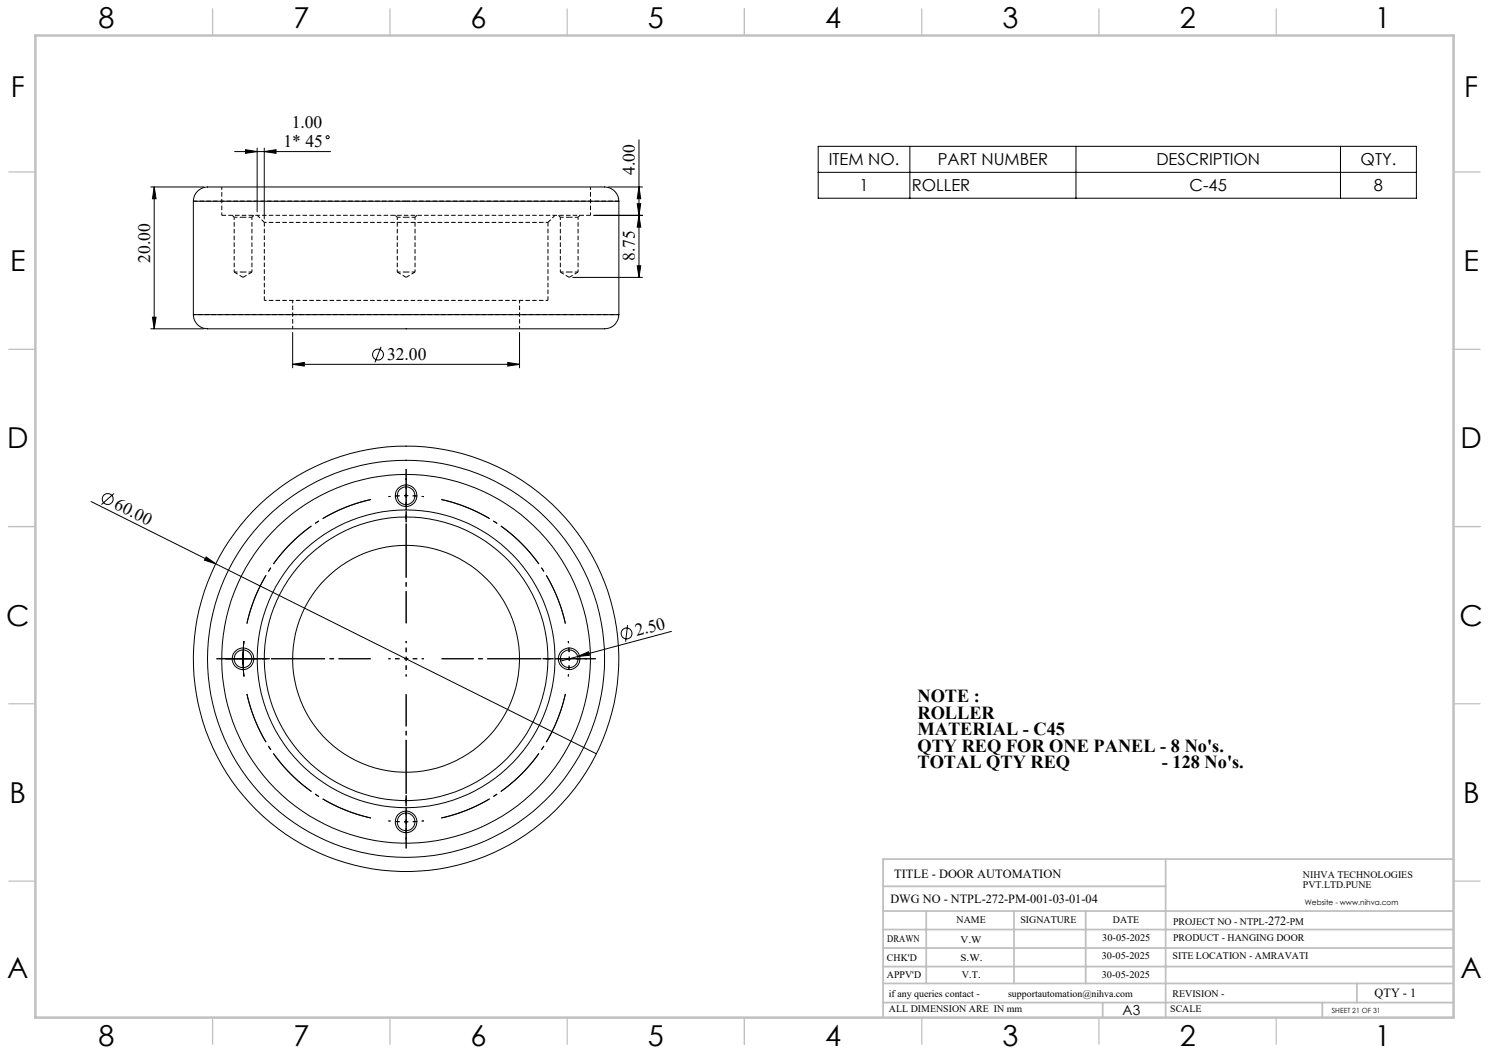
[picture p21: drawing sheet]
<svg xmlns="http://www.w3.org/2000/svg" width="420mm" height="297mm" viewBox="0 0 420 297" stroke-linecap="round" stroke-linejoin="round" font-family="sans-serif">
<defs><g id="words">
<g font-size="8.1">
<text x="27.8" y="8">8</text>
<text x="82.8" y="8">7</text>
<text x="132.8" y="8">6</text>
<text x="182.8" y="8">5</text>
<text x="232.8" y="8">4</text>
<text x="282.8" y="8">3</text>
<text x="332.8" y="8">2</text>
<text x="387.8" y="8">1</text>
<text x="3" y="27.2">F</text>
<text x="413" y="27.2">F</text>
<text x="2.8" y="76.5">E</text>
<text x="412.8" y="76.5">E</text>
<text x="2" y="126.5">D</text>
<text x="412" y="126.5">D</text>
<text x="1.7" y="176.5">C</text>
<text x="411.7" y="176.5">C</text>
<text x="2.7" y="226.5">B</text>
<text x="412.7" y="226.5">B</text>
<text x="2" y="275.7">A</text>
<text x="412" y="275.7">A</text>
<text x="27.8" y="295">8</text>
<text x="82.8" y="295">7</text>
<text x="132.8" y="295">6</text>
<text x="182.8" y="295">5</text>
<text x="232.8" y="295">4</text>
<text x="282.8" y="295">3</text>
<text x="332.8" y="295">2</text>
<text x="387.8" y="295">1</text>
</g>
<g font-size="5.2">
<text x="258.8" y="198.1">NOTE :</text>
<text x="258.8" y="202.7">ROLLER</text>
<text x="258.8" y="207.4">MATERIAL - C45</text>
<text x="258.8" y="212">QTY REQ FOR ONE PANEL - 8 No's.</text>
<text x="258.8" y="216.6">TOTAL QTY REQ</text>
<text x="327.7" y="216.6">- 128 No's.</text>
</g>
<g font-size="4.9">
<text x="80" y="41.6">1* 45</text>
<text x="82.3" y="36.1">1.00</text>
<text x="179.1" y="49.3" transform="rotate(-90 179.1 49.3)">4.00</text>
<text x="42.4" y="74.1" transform="rotate(-90 42.4 74.1)">20.00</text>
<text x="179.1" y="73.6" transform="rotate(-90 179.1 73.6)">8.75</text>
<text x="109.2" y="101.6">32.00</text>
<text x="32" y="143.3" transform="rotate(27 32 143.3)">60.00</text>
<text x="179.6" y="179.5" transform="rotate(-15 179.6 179.5)">2.50</text>
</g>
<g font-size="4.7">
<text x="233.8" y="46.6">ITEM NO.</text>
<text x="264.5" y="46.6">PART NUMBER</text>
<text x="326.2" y="46.6">DESCRIPTION</text>
<text x="383.8" y="46.6">QTY.</text>
<text x="242.4" y="53.9">1</text>
<text x="257.2" y="53.9">ROLLER</text>
<text x="335.6" y="53.9">C-45</text>
<text x="387.5" y="53.9">8</text>
</g>
<text font-size="3.9" x="316.7" y="286.4">A3</text>
<g font-size="3.5">
<text x="252.2" y="247.6">TITLE - DOOR AUTOMATION</text>
<text x="251.2" y="254.7">DWG NO - NTPL-272-PM-001-03-01-04</text>
<text x="357.7" y="260.9">272</text>
<text x="387.7" y="281.1">QTY - 1</text>
</g>
<g font-size="2.8">
<text x="367.5" y="247.6">NIHVA TECHNOLOGIES</text>
<text x="367.5" y="250.5">PVT.LTD.PUNE</text>
<text x="269.8" y="260.3">NAME</text>
<text x="287.8" y="260.3">SIGNATURE</text>
<text x="313.9" y="260.4">DATE</text>
<text x="330.9" y="261">PROJECT NO - NTPL-</text>
<text x="362.9" y="261">-PM</text>
<text x="250.3" y="265.6">DRAWN</text>
<text x="270.9" y="266.1">V.W</text>
<text x="310.9" y="265.5">30-05-2025</text>
<text x="330.9" y="265.5">PRODUCT - HANGING DOOR</text>
<text x="250.2" y="271.1">CHK'D</text>
<text x="250.2" y="275.8">APPV'D</text>
<text x="270.9" y="271.1">S.W.</text>
<text x="271.3" y="275.8">V.T.</text>
<text x="310.8" y="270.6">30-05-2025</text>
<text x="310.8" y="275.8">30-05-2025</text>
<text x="330.7" y="270.6">SITE LOCATION - AMRAVATI</text>
<text x="250.7" y="281.1">if any queries contact -</text>
<text x="284.3" y="281.1">supportautomation@nihva.com</text>
<text x="330.7" y="281.1">REVISION -</text>
<text x="250.7" y="285.6">ALL DIMENSION ARE IN mm</text>
<text x="330.1" y="285.6">SCALE</text>
</g>
<text font-size="2.1" x="368.1" y="255.1">Website - www.nihva.com</text>
<text font-size="2" x="375.7" y="285.6">SHEET 21 OF 31</text>
</g></defs>
<g fill="none" stroke="#000" stroke-width=".28">
<path d="M180.2 39.4v38.8M42.5 52.7h15M43.5 52.7l.5 3.4h-1zM43.5 52.7v40M54.5 56.8a4.4 4.4 0 0 1 5.5-4.1h99.2a89.8 89.8 0 0 1 12.7 .3 4.1 4.1 0 0 1 2.7 3.8M54.5 56.8h120.1M54.5 56.8v32M66.2 42.8h27M69.3 42.2l3.2 .6-3.2 .4zM72.5 41.8v18M74.5 42.8l3.4-.6v1zM74.5 41.8v19.9"/>
<path d="M171.6 52.7h9.6M174.6 56.8v32M179.7 57.5h1l-.5 3.2zM180.2 52.7l.5 3.4h-1zM230.8 41.3h168.7v14.6h-168.7zM230.8 48.6h168.7M256.6 41.3v14.6M303.5 41.3v14.6M378.1 41.3v14.6M161.5 78.2h19.7M167.5 60.7h13.7M179.7 75h1l-.5 3.2z"/>
<path d="M180.2 60.7l.5 3.4h-1zM42.5 92.7h15M43 89.5h1l-.5 3.2zM54.5 88.8a4.4 4.4 0 0 0 5.5 3.9h99.2a89.8 89.8 0 0 0 12.7-.2 4 4 0 0 0 2.7-3.7M54.5 88.8h120.1M82.6 93.8v9.9M107.5 97.8l-1.7 4.4M146.5 93.8v9.9M82.6 102.8l3.2-.6v1.1zM82.6 102.8h63.9M143.2 102.2l3.3 .6-3.3 .5zM32.1 139.2l-3.5 3.1"/>
<path d="M25.7 141.5l35.2 17.5M58.1 157.1l2.8 1.9-3.2-1zM60.9 159l107.3 53.6M177 176.3l-.5 4.7M189.4 178.1l-26.5 7.1M63.5 185.8h10.1M68.8 180.8a44.3 44.3 0 0 0 0 10M162.9 185.2l3.1-1.4 .3 1zM162.9 185.2l-4.8 1.3"/>
<circle cx="92.4" cy="38.7" r=".43"/>
<circle cx="106.6" cy="100" r="1.54"/>
<circle cx="114.5" cy="139.8" r="3"/>
<circle cx="114.5" cy="139.8" r="2.5"/>
<circle cx="30.4" cy="140.8" r="1.53"/>
<circle cx="176.7" cy="178.7" r="1.54"/>
<circle cx="68.5" cy="185.8" r="2.49"/>
<circle cx="68.6" cy="185.8" r="3.1"/>
<circle cx="114.5" cy="185.8" r="32"/>
<circle cx="114.5" cy="185.8" r="52"/>
<circle cx="114.5" cy="185.8" r="56"/>
<circle cx="114.5" cy="185.8" r="42"/>
<circle cx="114.5" cy="185.8" r="60"/>
<circle cx="114.6" cy="185.8" r="40"/>
<circle cx="160.5" cy="185.8" r="3.1"/>
<circle cx="160.5" cy="185.8" r="2.5"/>
<circle cx="114.5" cy="231.8" r="3.1"/>
<circle cx="114.5" cy="231.8" r="2.5"/>
</g>
<path d="M66.1 76.7l2.5 1.5M68.6 78.2l2.5-1.5M74.6 62.7v22M112.1 76.7l2.5 1.5M114.6 78.2l2.5-1.5M158.1 76.7l2.5 1.5M160.6 78.2l2.5-1.5M166.6 60.7h-104M154.6 84.7v-22" fill="none" stroke="#000" stroke-width=".28" stroke-dasharray="1.3 .6" stroke-dashoffset=".1" stroke-linecap="butt"/>
<path d="M66.1 61.3h2.5M66.1 76.7h2.5M68.6 61.3h2.5M68.6 76.7h2.5M112.1 61.3h2.5M112.1 76.7h2.5M114.6 61.3h2.5M114.6 76.7h2.5M158.1 61.3h2.5M158.1 76.7h2.5M160.6 61.3h2.5M160.6 76.7h2.5" fill="none" stroke="#000" stroke-width=".28" stroke-dasharray="1.3 .6" stroke-dashoffset=".3" stroke-linecap="butt"/>
<path d="M74.6 62.7h80M154.6 84.7h-80M174.6 88.7h-120" fill="none" stroke="#000" stroke-width=".28" stroke-dasharray="1.3 .6" stroke-dashoffset=".6" stroke-linecap="butt"/>
<path d="M62.6 52.7v8M65.5 60.7l.6 .6M71.1 61.3l.5-.6M111.5 60.7l.6 .6M117.1 61.3l.5-.6M157.5 60.7l.6 .6M163.1 61.3l.5-.6M166.6 60.7v-8M82.6 84.7v8M146.6 92.7v-8" fill="none" stroke="#000" stroke-width=".28" stroke-dasharray="1.3 .6" stroke-dashoffset=".4" stroke-linecap="butt"/>
<path d="M66.1 61.3v15.4M71.1 76.7v-15.4M112.1 61.3v15.4M117.1 76.7v-15.4M158.1 61.3v15.4M163.1 76.7v-15.4" fill="none" stroke="#000" stroke-width=".28" stroke-dasharray="1.3 .6" stroke-dashoffset=".5" stroke-linecap="butt"/>
<path d="M54.6 56.7h60M114.6 56.7h60M72.6 60.7l2 2M154.6 62.7l2-2" fill="none" stroke="#000" stroke-width=".28" stroke-dasharray="1.3 .6" stroke-dashoffset=".2" stroke-linecap="butt"/>
<g fill="none" stroke="#000" stroke-width=".28" stroke-dasharray="15.2 1.3 1.3 1.3" stroke-dashoffset="14.6" stroke-linecap="butt">
<path d="M114.6 139.8l-5 .3M114.6 139.8l4.9 .3M114.6 139.8v-5M114.6 139.8v5M114.6 185.8v-5M114.6 185.8h-5M114.6 185.8v5M114.6 185.8h5M160.6 185.8l-.3-5M160.6 185.8l-.3 5M160.6 185.8h5M160.6 185.8h-5"/>
<path d="M114.6 231.8l4.9-.3M114.6 231.8l-5-.3M114.6 231.8v5M114.6 231.8v-5"/>
</g>
<path d="M104.6 140.9a46 46 0 0 0-35 35M159.5 175.9a46 46 0 0 0-35-35M69.6 195.7a46 46 0 0 0 35 35M124.5 230.7a46 46 0 0 0 35-35" fill="none" stroke="#000" stroke-width=".28" stroke-dasharray="15.2 1.3 1.3 1.3" stroke-dashoffset=".5" stroke-linecap="butt"/>
<path d="M114.6 134.8v-2.5M114.6 144.8v2.5M63.6 185.8h-2.5M73.6 185.8h2.5M155.6 185.8h-2.5M165.6 185.8h2.5M114.6 236.8v2.5M114.6 226.8v-2.5" fill="none" stroke="#000" stroke-width=".28" stroke-dasharray="15.2 1.3 1.3 1.3" stroke-linecap="butt"/>
<path d="M114.6 175.8v-41M104.6 185.8h-41M114.6 195.8v41M124.6 185.8h41" fill="none" stroke="#000" stroke-width=".28" stroke-dasharray="15.2 1.3 1.3 1.3" stroke-dashoffset="6.2" stroke-linecap="butt"/>
<g fill="none" stroke="#c0c0c0" stroke-width=".35">
<path d="M60 2.5v7.5M110 2.5v7.5M160 2.5v7.5M210 2.5v7.5M260 2.5v7.5M310 2.5v7.5M360 2.5v7.5M2.5 48.5h7.5M410 48.5h7.5M2.5 98.5h7.5M410 98.5h7.5M2.5 148.5h7.5"/>
<path d="M410 148.5h7.5M2.5 198.5h7.5M410 198.5h7.5M2.5 248.5h7.5M410 248.5h7.5M60 287v7.5M110 287v7.5M160 287v7.5M210 287v7.5M260 287v7.5M310 287v7.5M360 287v7.5"/>
</g>
<g fill="none" stroke="#c0c0c0" stroke-width=".5">
<path d="M249.1 257h160.9M249.1 250h79.7M261.3 257v20.4M286 257v20.4M306.2 257v20.4M328.8 242.3v44.7M410 242.3h-160.9v44.7M249.1 272.6h160.9M249.1 267.4h160.9M249.1 262.2h160.9M249.1 277.4h160.9M382.7 277.4v5.4"/>
<path d="M249.1 282.8h160.9M311 282.8v4.2M373 282.8v4.2"/>
</g>
<path d="M10 10h400v277h-400z" fill="none" stroke="#c0c0c0" stroke-width=".7"/>
<g fill="#000">
<path d="M58.1 157.1l2.8 1.9-3.2-1zM162.9 185.2l3.1-1.4 .3 1z"/>
<path d="M43.5 52.7l.5 3.4h-1zM43 89.5h1l-.5 3.2z"/>
<path d="M69.3 42.2l3.2 .6-3.2 .4zM74.5 42.8l3.4-.6v1z"/>
<path d="M179.7 75h1l-.5 3.2zM180.2 60.7l.5 3.4h-1zM179.7 57.5h1l-.5 3.2zM180.2 52.7l.5 3.4h-1z"/>
<path d="M143.2 102.2l3.3 .6-3.3 .5zM82.6 102.8l3.2-.6v1.1z"/>
</g>
<use href="#words"/>
</svg>
